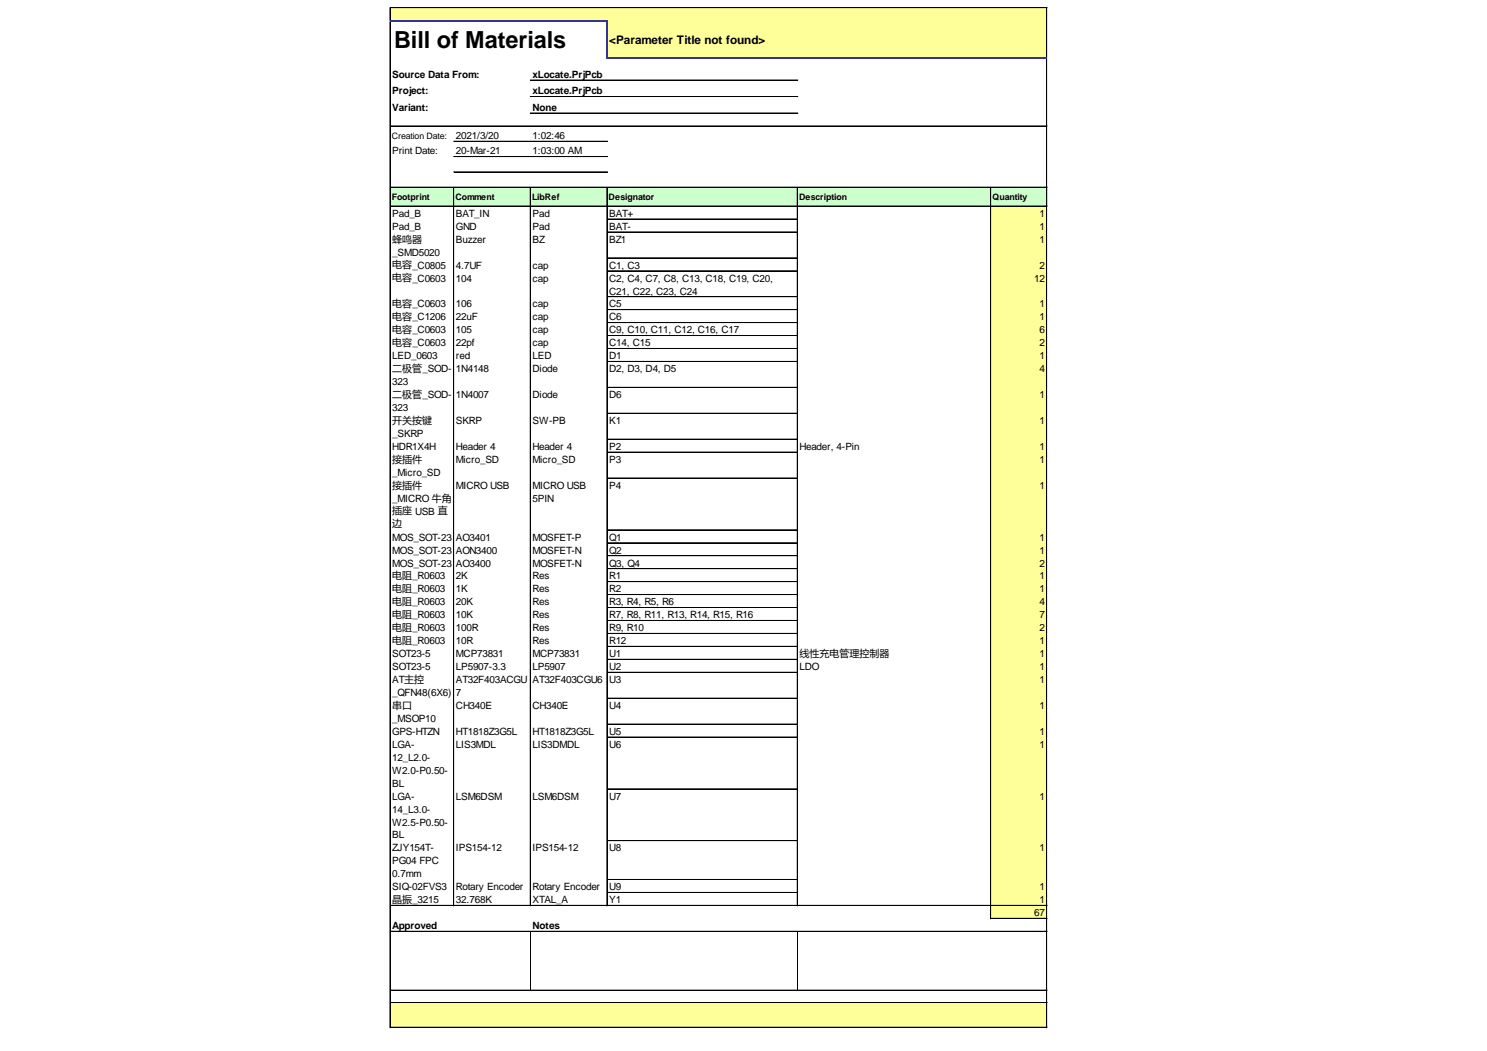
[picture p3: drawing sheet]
<svg xmlns="http://www.w3.org/2000/svg" width="297mm" height="210mm" viewBox="0 0 297 210" stroke-linecap="round" stroke-linejoin="round" font-family="sans-serif">
<defs><g id="words">
<text font-size="4.7" x="78.7" y="9.7">Bill of Materials</text>
<text font-size="2.4" x="121.7" y="8.7">&lt;Parameter Title not found&gt;</text>
<g font-size="2">
<text x="78.4" y="15.6">Source Data From:</text>
<text x="106.4" y="15.6">xLocate.PrjPcb</text>
<text x="78.4" y="18.9">Project:</text>
<text x="78.4" y="22.1">Variant:</text>
<text x="106.4" y="18.9">xLocate.PrjPcb</text>
<text x="106.4" y="22.1">None</text>
<text x="91.1" y="27.8">2021/3/20</text>
<text x="106.4" y="27.8">1:02:46</text>
<text x="78.4" y="30.8">Print Date:</text>
<text x="91.1" y="30.8">20-Mar-21</text>
<text x="106.4" y="30.8">1:03:00 AM</text>
<text x="78.4" y="43.3">Pad_B</text>
<text x="78.4" y="45.9">Pad_B</text>
<text x="91.1" y="43.3">BAT_IN</text>
<text x="91.1" y="45.9">GND</text>
<text x="106.4" y="43.3">Pad</text>
<text x="106.4" y="45.9">Pad</text>
<text x="121.7" y="43.3">BAT+</text>
<text x="121.7" y="45.9">BAT-</text>
<text x="207.7" y="43.3">1</text>
<text x="207.7" y="45.9">1</text>
<text x="78.4" y="48.4">蜂鸣器</text>
<text x="78.4" y="51.1">_SMD5020</text>
<text x="78.4" y="53.6">电容_C0805</text>
<text x="91.1" y="48.5">Buzzer</text>
<text x="91.1" y="53.7">4.7UF</text>
<text x="106.4" y="48.5">BZ</text>
<text x="106.4" y="53.7">cap</text>
<text x="121.7" y="48.5">BZ1</text>
<text x="121.7" y="53.7">C1, C3</text>
<text x="207.7" y="48.5">1</text>
<text x="207.7" y="53.7">2</text>
<text x="78.4" y="56.2">电容_C0603</text>
<text x="91.1" y="56.2">104</text>
<text x="106.4" y="56.2">cap</text>
<text x="121.7" y="56.2">C2, C4, C7, C8, C13, C18, C19, C20,</text>
<text x="121.7" y="58.8">C21, C22, C23, C24</text>
<text x="206.6" y="56.2">12</text>
<text x="78.4" y="61.4">电容_C0603</text>
<text x="78.4" y="64">电容_C1206</text>
<text x="91.1" y="61.4">106</text>
<text x="91.1" y="64">22uF</text>
<text x="106.4" y="61.4">cap</text>
<text x="106.4" y="64">cap</text>
<text x="121.7" y="61.4">C5</text>
<text x="121.7" y="64">C6</text>
<text x="207.7" y="61.4">1</text>
<text x="207.7" y="64">1</text>
<text x="78.4" y="66.5">电容_C0603</text>
<text x="78.4" y="69.1">电容_C0603</text>
<text x="78.4" y="71.8">LED_0603</text>
<text x="91.1" y="66.6">105</text>
<text x="91.1" y="69.2">22pf</text>
<text x="91.1" y="71.8">red</text>
<text x="106.4" y="66.6">cap</text>
<text x="106.4" y="69.2">cap</text>
<text x="106.4" y="71.8">LED</text>
<text x="121.7" y="66.6">C9, C10, C11, C12, C16, C17</text>
<text x="121.7" y="69.2">C14, C15</text>
<text x="121.7" y="71.8">D1</text>
<text x="207.7" y="66.6">6</text>
<text x="207.7" y="69.2">2</text>
<text x="207.7" y="71.8">1</text>
<text x="78.4" y="74.3">二极管_SOD-</text>
<text x="78.4" y="76.9">323</text>
<text x="91.1" y="74.3">1N4148</text>
<text x="106.4" y="74.3">Diode</text>
<text x="121.7" y="74.3">D2, D3, D4, D5</text>
<text x="207.7" y="74.3">4</text>
<text x="78.4" y="79.5">二极管_SOD-</text>
<text x="78.4" y="82.1">323</text>
<text x="91.1" y="79.5">1N4007</text>
<text x="106.4" y="79.5">Diode</text>
<text x="121.7" y="79.5">D6</text>
<text x="207.7" y="79.5">1</text>
<text x="78.4" y="84.6">开关按键</text>
<text x="78.4" y="87.3">_SKRP</text>
<text x="78.4" y="89.9">HDR1X4H</text>
<text x="91.1" y="84.7">SKRP</text>
<text x="91.1" y="89.9">Header 4</text>
<text x="106.4" y="84.7">SW-PB</text>
<text x="106.4" y="89.9">Header 4</text>
<text x="121.7" y="84.7">K1</text>
<text x="121.7" y="89.9">P2</text>
<text x="159.7" y="89.9">Header, 4-Pin</text>
<text x="207.7" y="84.7">1</text>
<text x="207.7" y="89.9">1</text>
<text x="78.4" y="92.4">接插件</text>
<text x="78.4" y="95">_Micro_SD</text>
<text x="91.1" y="92.5">Micro_SD</text>
<text x="106.4" y="92.5">Micro_SD</text>
<text x="121.7" y="92.5">P3</text>
<text x="207.7" y="92.5">1</text>
<text x="78.4" y="97.6">接插件</text>
<text x="78.4" y="100.2">_MICRO 牛角</text>
<text x="91.1" y="97.6">MICRO USB</text>
<text x="106.4" y="97.6">MICRO USB</text>
<text x="106.4" y="100.2">5PIN</text>
<text x="121.7" y="97.6">P4</text>
<text x="207.7" y="97.6">1</text>
<text x="78.4" y="102.8">插座 USB 直</text>
<text x="78.4" y="105.3">边</text>
<text x="78.4" y="108">MOS_SOT-23</text>
<text x="91.1" y="108">AO3401</text>
<text x="106.4" y="108">MOSFET-P</text>
<text x="121.7" y="108">Q1</text>
<text x="207.7" y="108">1</text>
<text x="78.4" y="110.6">MOS_SOT-23</text>
<text x="78.4" y="113.1">MOS_SOT-23</text>
<text x="91.1" y="110.6">AON3400</text>
<text x="91.1" y="113.1">AO3400</text>
<text x="106.4" y="110.6">MOSFET-N</text>
<text x="106.4" y="113.1">MOSFET-N</text>
<text x="121.7" y="110.6">Q2</text>
<text x="121.7" y="113.1">Q3, Q4</text>
<text x="207.7" y="110.6">1</text>
<text x="207.7" y="113.1">2</text>
<text x="78.4" y="115.7">电阻_R0603</text>
<text x="78.4" y="118.3">电阻_R0603</text>
<text x="91.1" y="115.7">2K</text>
<text x="91.1" y="118.3">1K</text>
<text x="106.4" y="115.7">Res</text>
<text x="106.4" y="118.3">Res</text>
<text x="121.7" y="115.7">R1</text>
<text x="121.7" y="118.3">R2</text>
<text x="207.7" y="115.7">1</text>
<text x="207.7" y="118.3">1</text>
<text x="78.4" y="120.9">电阻_R0603</text>
<text x="78.4" y="123.4">电阻_R0603</text>
<text x="91.1" y="120.9">20K</text>
<text x="91.1" y="123.5">10K</text>
<text x="106.4" y="120.9">Res</text>
<text x="106.4" y="123.5">Res</text>
<text x="121.7" y="120.9">R3, R4, R5, R6</text>
<text x="121.7" y="123.5">R7, R8, R11, R13, R14, R15, R16</text>
<text x="207.7" y="120.9">4</text>
<text x="207.7" y="123.5">7</text>
<text x="78.4" y="126">电阻_R0603</text>
<text x="78.4" y="128.6">电阻_R0603</text>
<text x="78.4" y="131.2">SOT23-5</text>
<text x="91.1" y="126.1">100R</text>
<text x="91.1" y="128.7">10R</text>
<text x="91.1" y="131.2">MCP73831</text>
<text x="106.4" y="126.1">Res</text>
<text x="106.4" y="128.7">Res</text>
<text x="106.4" y="131.2">MCP73831</text>
<text x="121.7" y="126.1">R9, R10</text>
<text x="121.7" y="128.7">R12</text>
<text x="121.7" y="131.2">U1</text>
<text x="159.7" y="131.2">线性充电管理控制器</text>
<text x="207.7" y="126.1">2</text>
<text x="207.7" y="128.7">1</text>
<text x="207.7" y="131.2">1</text>
<text x="78.4" y="133.8">SOT23-5</text>
<text x="78.4" y="136.4">AT主控</text>
<text x="91.1" y="133.8">LP5907-3.3</text>
<text x="91.1" y="136.4">AT32F403ACGU</text>
<text x="106.4" y="133.8">LP5907</text>
<text x="106.4" y="136.4">AT32F403CGU6</text>
<text x="121.7" y="133.8">U2</text>
<text x="121.7" y="136.4">U3</text>
<text x="159.7" y="133.8">LDO</text>
<text x="207.7" y="133.8">1</text>
<text x="207.7" y="136.4">1</text>
<text x="78.4" y="139">_QFN48(6X6)</text>
<text x="78.4" y="141.5">串口</text>
<text x="91.1" y="139">7</text>
<text x="91.1" y="141.6">CH340E</text>
<text x="106.4" y="141.6">CH340E</text>
<text x="121.7" y="141.6">U4</text>
<text x="207.7" y="141.6">1</text>
<text x="78.4" y="144.2">_MSOP10</text>
<text x="78.4" y="146.8">GPS-HTZN</text>
<text x="78.4" y="149.4">LGA-</text>
<text x="91.1" y="146.8">HT1818Z3G5L</text>
<text x="91.1" y="149.4">LIS3MDL</text>
<text x="106.4" y="146.8">HT1818Z3G5L</text>
<text x="106.4" y="149.4">LIS3DMDL</text>
<text x="121.7" y="146.8">U5</text>
<text x="121.7" y="149.4">U6</text>
<text x="207.7" y="146.8">1</text>
<text x="207.7" y="149.4">1</text>
<text x="78.4" y="151.9">12_L2.0-</text>
<text x="78.4" y="154.5">W2.0-P0.50-</text>
<text x="78.4" y="157.1">BL</text>
<text x="78.4" y="159.7">LGA-</text>
<text x="91.1" y="159.7">LSM6DSM</text>
<text x="106.4" y="159.7">LSM6DSM</text>
<text x="121.7" y="159.7">U7</text>
<text x="207.7" y="159.7">1</text>
<text x="78.4" y="162.3">14_L3.0-</text>
<text x="78.4" y="164.9">W2.5-P0.50-</text>
<text x="78.4" y="167.5">BL</text>
<text x="78.4" y="170">ZJY154T-</text>
<text x="78.4" y="172.6">PG04 FPC</text>
<text x="91.1" y="170">IPS154-12</text>
<text x="106.4" y="170">IPS154-12</text>
<text x="121.7" y="170">U8</text>
<text x="207.7" y="170">1</text>
<text x="78.4" y="175.2">0.7mm</text>
<text x="78.4" y="177.8">SIQ-02FVS3</text>
<text x="91.1" y="177.8">Rotary Encoder</text>
<text x="106.4" y="177.8">Rotary Encoder</text>
<text x="121.7" y="177.8">U9</text>
<text x="207.7" y="177.8">1</text>
<text x="78.4" y="180.3">晶振_3215</text>
<text x="78.4" y="185.6">Approved</text>
<text x="91.1" y="180.4">32.768K</text>
<text x="106.4" y="180.4">XTAL_A</text>
<text x="106.4" y="185.6">Notes</text>
<text x="121.7" y="180.4">Y1</text>
<text x="206.6" y="183">67</text>
<text x="207.7" y="180.4">1</text>
</g>
<g font-size="1.8">
<text x="78.3" y="27.7">Creation Date:</text>
<text x="78.3" y="39.9">Footprint</text>
<text x="91" y="39.9">Comment</text>
<text x="106.3" y="39.9">LibRef</text>
<text x="121.6" y="39.9">Designator</text>
<text x="159.6" y="39.9">Description</text>
<text x="198.2" y="39.9">Quantity</text>
</g>
</g></defs>
<g fill="#ff9">
<path d="M78 1.6h131.2v2.7h-131.2z"/>
<path d="M121.2 4.2h88v7.4h-88z"/>
</g>
<path d="M78 37.4h131.2v3.9h-131.2z" fill="#cfc"/>
<g fill="#ff9">
<path d="M197.9 41.1h11.3v2.7h-11.3z"/>
<path d="M197.9 43.7h11.3v2.7h-11.3z"/>
<path d="M197.9 46.3h11.3v5.3h-11.3z"/>
<path d="M197.9 51.5h11.3v2.7h-11.3z"/>
<path d="M197.9 54.1h11.3v5.3h-11.3z"/>
<path d="M197.9 59.3h11.3v2.7h-11.3z"/>
<path d="M197.9 61.8h11.3v2.7h-11.3z"/>
<path d="M197.9 64.4h11.3v2.7h-11.3z"/>
<path d="M197.9 67h11.3v2.7h-11.3z"/>
<path d="M197.9 69.6h11.3v2.7h-11.3z"/>
<path d="M197.9 72.2h11.3v5.3h-11.3z"/>
<path d="M197.9 77.4h11.3v5.2h-11.3z"/>
<path d="M197.9 82.5h11.3v5.3h-11.3z"/>
<path d="M197.9 87.7h11.3v2.7h-11.3z"/>
<path d="M197.9 90.3h11.3v5.3h-11.3z"/>
<path d="M197.9 95.5h11.3v10.4h-11.3z"/>
<path d="M197.9 105.8h11.3v2.7h-11.3z"/>
<path d="M197.9 108.4h11.3v2.7h-11.3z"/>
<path d="M197.9 111h11.3v2.7h-11.3z"/>
<path d="M197.9 113.6h11.3v2.7h-11.3z"/>
<path d="M197.9 116.2h11.3v2.7h-11.3z"/>
<path d="M197.9 118.7h11.3v64.8h-11.3z"/>
<path d="M78 200.2h131.2v5.1h-131.2z"/>
</g>
<g fill="none" stroke="#000" stroke-width=".2">
<path d="M77.9 1.5v2.6M77.9 4.3v201M78 1.5v2.6M78 4.3v201M78 1.5h131.2M78 1.6h131.2M105.9 16h53.5M105.9 19.3h53.5M209.1 1.6v9.8M209.1 11.6v193.7M78 25.2h131.2M78 37.4h131.2"/>
<path d="M90.6 37.5v143.4M90.6 28.2h30.7M90.6 28.3h30.7M90.6 31.3h30.7M90.6 34.3h30.7M90.6 34.4h30.7M90.7 37.5v143.4M105.9 37.5v143.4M105.9 22.6h53.5M106 37.5v143.4M121.2 37.5v143.4M121.3 37.5v143.4"/>
<path d="M159.3 37.5v143.4M197.9 37.5v146M78 41.1h131.2M78 41.2h131.2M121.3 43.7h38M121.3 43.8h38M121.3 46.3h38M121.3 46.4h38M121.3 51.5h38M121.3 54.1h38M121.3 59.3h38M121.3 61.8h38"/>
<path d="M121.3 61.9h38M121.3 64.4h38M121.3 64.5h38M121.3 67h38M121.3 67.1h38M121.3 69.6h38M121.3 69.7h38M121.3 72.2h38M121.3 77.4h38M121.3 82.5h38M121.3 82.6h38M121.3 87.7h38"/>
<path d="M121.3 87.8h38M121.3 90.3h38M121.3 95.5h38M121.3 105.8h38M121.3 105.9h38M121.3 108.4h38M121.3 108.5h38M121.3 111h38M121.3 113.6h38M121.3 116.2h38M121.3 118.7h38M121.3 118.8h38"/>
<path d="M121.3 121.3h38M121.3 121.4h38M121.3 123.9h38M121.3 124h38M121.3 126.5h38M121.3 126.6h38M121.3 129.1h38M121.3 131.7h38M121.3 134.3h38M121.3 139.4h38M121.3 139.5h38M121.3 144.6h38"/>
<path d="M121.3 144.7h38M121.3 147.2h38M121.3 147.3h38M121.3 157.5h38M121.3 157.6h38M121.3 167.9h38M121.3 175.6h38M121.3 175.7h38M121.3 178.2h38M121.3 178.3h38M78 180.8h131.2M78 180.9h131.2"/>
<path d="M78 186h131.2M78 186.1h131.2M78 197.7h131.2M78 197.8h131.2M106 186.1v11.6M159.3 186.1v11.6M198 183.4h11.2M198 183.5h11.2M78 200.2h131.2M78 200.3h131.2M78 205.2h131.2"/>
</g>
<path d="M77.9 4.2h43.4M121.2 4.3v7.3M121.3 11.5h87.9" fill="none" stroke="#339" stroke-width=".24"/>
<use href="#words"/>
</svg>
